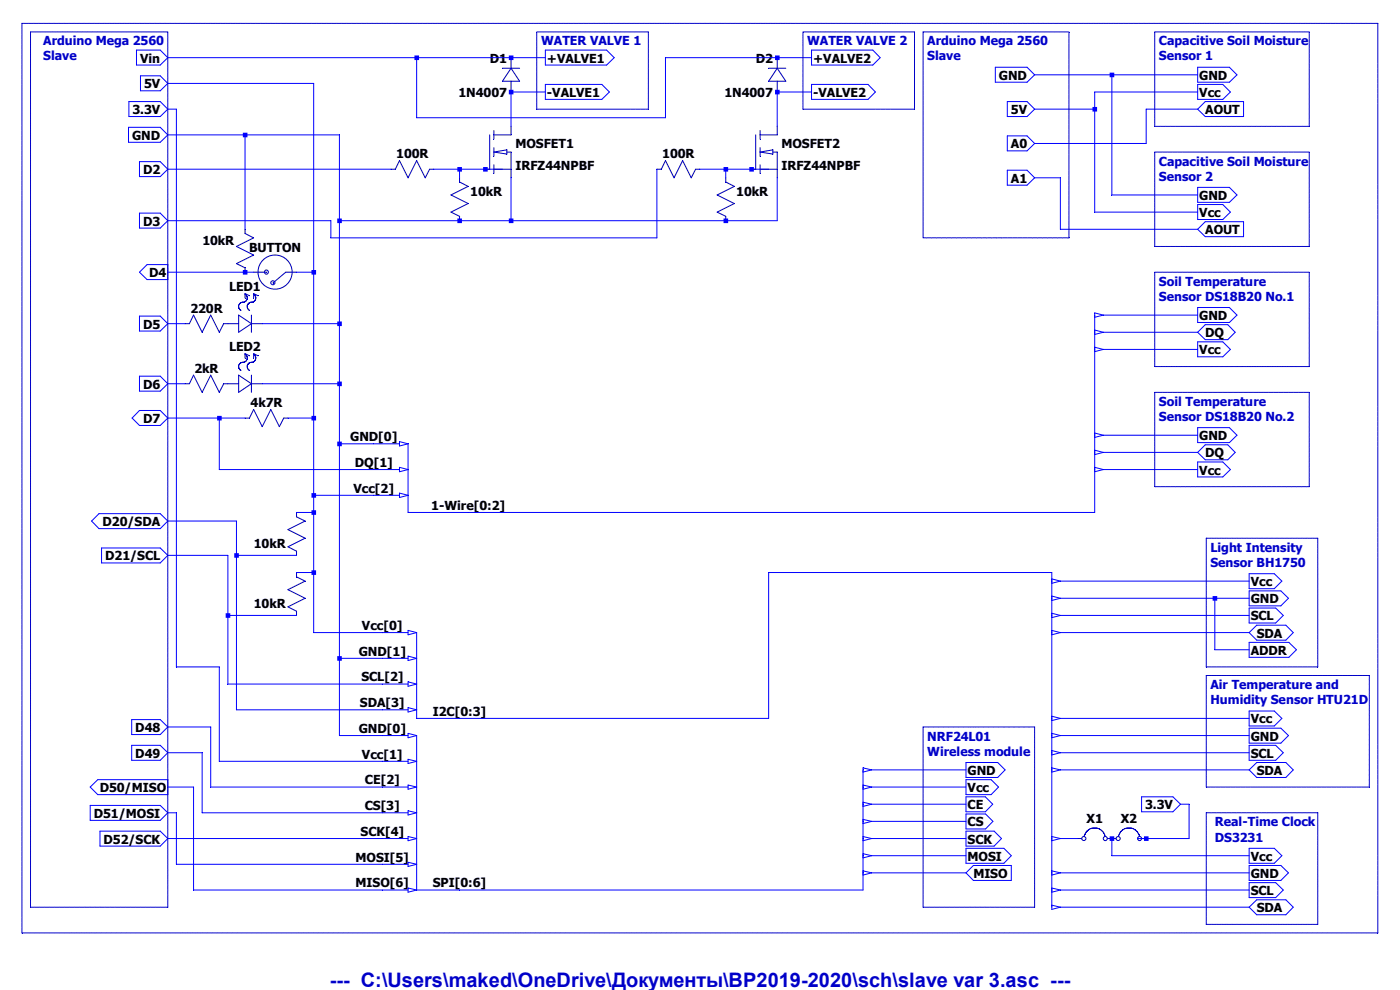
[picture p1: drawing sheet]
<svg xmlns="http://www.w3.org/2000/svg" width="297mm" height="210mm" viewBox="0 0 297 210" stroke-linecap="round" stroke-linejoin="round" font-family="sans-serif">
<defs><g id="words">
<text font-size="4.2" fill="#0000c8" x="70" y="209.3">--- C:\Users\maked\OneDrive\Документы\BP2019-2020\sch\slave var 3.asc ---</text>
<g font-size="2.6" fill="#0000c8">
<text x="9.2" y="9.7">Arduino Mega 2560</text>
<text x="114.8" y="9.7">WATER VALVE 1</text>
<text x="171.2" y="9.7">WATER VALVE 2</text>
<text x="196.7" y="9.7">Arduino Mega 2560</text>
<text x="245.9" y="9.7">Capacitive Soil Moisture</text>
<text x="9.2" y="12.8">Slave</text>
<text x="196.7" y="12.8">Slave</text>
<text x="245.9" y="12.8">Sensor 1</text>
<text x="245.9" y="35.1">Capacitive Soil Moisture</text>
<text x="245.9" y="38.3">Sensor 2</text>
<text x="245.9" y="60.6">Soil Temperature</text>
<text x="245.9" y="63.8">Sensor DS18B20 No.1</text>
<text x="245.9" y="86.1">Soil Temperature</text>
<text x="245.9" y="89.3">Sensor DS18B20 No.2</text>
<text x="256.8" y="117.1">Light Intensity</text>
<text x="256.8" y="120.2">Sensor BH1750</text>
<text x="256.8" y="146.2">Air Temperature and</text>
<text x="256.8" y="149.4">Humidity Sensor HTU21D</text>
<text x="196.7" y="157.1">NRF24L01</text>
<text x="196.7" y="160.3">Wireless module</text>
<text x="257.7" y="175.3">Real-Time Clock</text>
<text x="257.7" y="178.5">DS3231</text>
</g>
<g font-size="2.6">
<text x="29.7" y="13.3">Vin</text>
<text x="103.9" y="13.3">D1</text>
<text x="116" y="13.3">+VALVE1</text>
<text x="160.3" y="13.3">D2</text>
<text x="172.5" y="13.3">+VALVE2</text>
<text x="211.9" y="16.9">GND</text>
<text x="254.4" y="16.9">GND</text>
<text x="30.6" y="18.8">5V</text>
<text x="97.2" y="20.6">1N4007</text>
<text x="116" y="20.6">-VALVE1</text>
<text x="153.7" y="20.6">1N4007</text>
<text x="172.5" y="20.6">-VALVE2</text>
<text x="254.4" y="20.6">Vcc</text>
<text x="28" y="29.7">GND</text>
<text x="28.1" y="24.2">3.3V</text>
<text x="214.5" y="24.2">5V</text>
<text x="255.7" y="24.2">AOUT</text>
<text x="84.1" y="33.5">100R</text>
<text x="109.3" y="31.5">MOSFET1</text>
<text x="140.5" y="33.5">100R</text>
<text x="165.8" y="31.5">MOSFET2</text>
<text x="214.5" y="31.5">A0</text>
<text x="30.4" y="37">D2</text>
<text x="99.8" y="41.5">10kR</text>
<text x="109.3" y="36">IRFZ44NPBF</text>
<text x="156.2" y="41.5">10kR</text>
<text x="165.8" y="36">IRFZ44NPBF</text>
<text x="214.5" y="38.8">A1</text>
<text x="30.4" y="47.9">D3</text>
<text x="254.4" y="46.1">Vcc</text>
<text x="254.4" y="42.4">GND</text>
<text x="42.9" y="52">10kR</text>
<text x="52.8" y="53.6">BUTTON</text>
<text x="255.7" y="49.7">AOUT</text>
<text x="31.6" y="58.8">D4</text>
<text x="48.6" y="61.7">LED1</text>
<text x="30.4" y="69.7">D5</text>
<text x="40.4" y="66.3">220R</text>
<text x="254.4" y="67.9">GND</text>
<text x="255.7" y="71.5">DQ</text>
<text x="48.6" y="74.5">LED2</text>
<text x="254.4" y="75.2">Vcc</text>
<text x="30.4" y="82.5">D6</text>
<text x="41.2" y="79">2kR</text>
<text x="30.4" y="89.7">D7</text>
<text x="53.2" y="86.3">4k7R</text>
<text x="74.3" y="93.6">GND[0]</text>
<text x="254.4" y="93.4">GND</text>
<text x="75.3" y="99.1">DQ[1]</text>
<text x="254.4" y="100.7">Vcc</text>
<text x="255.7" y="97">DQ</text>
<text x="75" y="104.5">Vcc[2]</text>
<text x="21.8" y="111.6">D20/SDA</text>
<text x="91.5" y="108.2">1-Wire[0:2]</text>
<text x="22.3" y="118.9">D21/SCL</text>
<text x="53.8" y="116.2">10kR</text>
<text x="265.3" y="124.3">Vcc</text>
<text x="53.8" y="128.9">10kR</text>
<text x="265.3" y="131.6">SCL</text>
<text x="265.3" y="128">GND</text>
<text x="76.8" y="133.6">Vcc[0]</text>
<text x="266.6" y="135.3">SDA</text>
<text x="76.1" y="139.1">GND[1]</text>
<text x="265.3" y="138.9">ADDR</text>
<text x="76.7" y="144.6">SCL[2]</text>
<text x="28.7" y="155.3">D48</text>
<text x="76.1" y="155.5">GND[0]</text>
<text x="76.4" y="150">SDA[3]</text>
<text x="91.8" y="151.8">I2C[0:3]</text>
<text x="265.3" y="153.5">Vcc</text>
<text x="28.7" y="160.7">D49</text>
<text x="76.8" y="161">Vcc[1]</text>
<text x="265.3" y="160.7">SCL</text>
<text x="265.3" y="157.1">GND</text>
<text x="77.4" y="166.4">CE[2]</text>
<text x="205.3" y="164.4">GND</text>
<text x="266.6" y="164.4">SDA</text>
<text x="19.9" y="173.5">D51/MOSI</text>
<text x="21.2" y="168">D50/MISO</text>
<text x="77.4" y="171.9">CS[3]</text>
<text x="205.3" y="168">Vcc</text>
<text x="205.3" y="171.7">CE</text>
<text x="243" y="171.7">3.3V</text>
<text x="22" y="178.9">D52/SCK</text>
<text x="76.5" y="177.3">SCK[4]</text>
<text x="205.3" y="175.3">CS</text>
<text x="205.3" y="178.9">SCK</text>
<text x="230.5" y="174.6">X1</text>
<text x="237.8" y="174.6">X2</text>
<text x="75.4" y="182.8">MOSI[5]</text>
<text x="205.3" y="182.6">MOSI</text>
<text x="265.3" y="182.6">Vcc</text>
<text x="75.4" y="188.3">MISO[6]</text>
<text x="91.8" y="188.3">SPI[0:6]</text>
<text x="206.5" y="186.2">MISO</text>
<text x="265.3" y="189.9">SCL</text>
<text x="265.3" y="186.2">GND</text>
<text x="266.6" y="193.5">SDA</text>
</g>
</g></defs>
<path d="M82.9 35.9h1" fill="none" stroke="#00007f" stroke-width=".21"/>
<path d="M84.8 34.1l-.9 1.8" fill="none" stroke="#00007f" stroke-width=".21"/>
<path d="M84.8 34.1l1.8 3.6" fill="none" stroke="#00007f" stroke-width=".21"/>
<path d="M88.4 34.1l-1.8 3.6" fill="none" stroke="#00007f" stroke-width=".21"/>
<path d="M88.4 34.1l1.8 3.6" fill="none" stroke="#00007f" stroke-width=".21"/>
<path d="M91.1 35.9h.9" fill="none" stroke="#00007f" stroke-width=".21"/>
<path d="M91.1 35.9l-.9 1.8" fill="none" stroke="#00007f" stroke-width=".21"/>
<path d="M108.4 32.3v5.4" fill="none" stroke="#00007f" stroke-width=".21"/>
<path d="M104.8 35.9h3.6" fill="none" stroke="#00007f" stroke-width=".21"/>
<path d="M107.5 32.3h.9" fill="none" stroke="#00007f" stroke-width=".21"/>
<path d="M107.5 31.8l-2.7 .5" fill="none" stroke="#00007f" stroke-width=".21"/>
<path d="M104.8 32.3l2.7 .4" fill="none" stroke="#00007f" stroke-width=".21"/>
<path d="M107.5 31.8v.9" fill="none" stroke="#00007f" stroke-width=".21"/>
<path d="M104.8 27.7v1.8" fill="none" stroke="#00007f" stroke-width=".21"/>
<path d="M104.8 31.3v1.8" fill="none" stroke="#00007f" stroke-width=".21"/>
<path d="M104.8 35v1.8" fill="none" stroke="#00007f" stroke-width=".21"/>
<path d="M103 35.9h.9" fill="none" stroke="#00007f" stroke-width=".21"/>
<path d="M103.9 28.6v7.3" fill="none" stroke="#00007f" stroke-width=".21"/>
<path d="M104.8 28.6h3.6" fill="none" stroke="#00007f" stroke-width=".21"/>
<path d="M108.4 26.8v1.8" fill="none" stroke="#00007f" stroke-width=".21"/>
<path d="M106.6 14.5h3.6" fill="none" stroke="#00007f" stroke-width=".21"/>
<path d="M106.6 17.2h3.6" fill="none" stroke="#00007f" stroke-width=".21"/>
<path d="M108.4 14.5l-1.8 2.7" fill="none" stroke="#00007f" stroke-width=".21"/>
<path d="M108.4 14.5l1.8 2.7" fill="none" stroke="#00007f" stroke-width=".21"/>
<path d="M108.4 17.2v2.3" fill="none" stroke="#00007f" stroke-width=".21"/>
<path d="M108.4 12.2v2.3" fill="none" stroke="#00007f" stroke-width=".21"/>
<path d="M97.5 45.9v.9" fill="none" stroke="#00007f" stroke-width=".21"/>
<path d="M95.7 45l1.8 .9" fill="none" stroke="#00007f" stroke-width=".21"/>
<path d="M99.3 43.2l-3.6 1.8" fill="none" stroke="#00007f" stroke-width=".21"/>
<path d="M95.7 41.4l3.6 1.8" fill="none" stroke="#00007f" stroke-width=".21"/>
<path d="M99.3 39.5l-3.6 1.9" fill="none" stroke="#00007f" stroke-width=".21"/>
<path d="M97.5 37.7v.9" fill="none" stroke="#00007f" stroke-width=".21"/>
<path d="M97.5 38.6l1.8 .9" fill="none" stroke="#00007f" stroke-width=".21"/>
<path d="M52 48.6v.9" fill="none" stroke="#00007f" stroke-width=".21"/>
<path d="M52 49.5l1.8 1" fill="none" stroke="#00007f" stroke-width=".21"/>
<path d="M53.8 50.5l-3.6 1.8" fill="none" stroke="#00007f" stroke-width=".21"/>
<path d="M50.2 52.3l3.6 1.8" fill="none" stroke="#00007f" stroke-width=".21"/>
<path d="M53.8 54.1l-3.6 1.8" fill="none" stroke="#00007f" stroke-width=".21"/>
<path d="M52 56.8v.9" fill="none" stroke="#00007f" stroke-width=".21"/>
<path d="M50.2 55.9l1.8 .9" fill="none" stroke="#00007f" stroke-width=".21"/>
<path d="M53.8 57.7h2.8" fill="none" stroke="#00007f" stroke-width=".21"/>
<path d="M60.6 57.7h2.3" fill="none" stroke="#00007f" stroke-width=".21"/>
<path d="M60.6 57.7l-2.7 2.3" fill="none" stroke="#00007f" stroke-width=".21"/>
<g fill="none" stroke="#00007f" stroke-width=".21">
<path d="M39.2 68.7h1"/>
<circle cx="56.5" cy="57.7" r=".43"/>
<circle cx="57.9" cy="60" r=".43"/>
<circle cx="58.4" cy="57.7" r="3.6"/>
</g>
<path d="M41.1 66.8l-.9 1.9" fill="none" stroke="#00007f" stroke-width=".21"/>
<path d="M41.1 66.8l1.8 3.7" fill="none" stroke="#00007f" stroke-width=".21"/>
<path d="M44.7 66.8l-1.8 3.7" fill="none" stroke="#00007f" stroke-width=".21"/>
<path d="M44.7 66.8l1.8 3.7" fill="none" stroke="#00007f" stroke-width=".21"/>
<path d="M47.5 68.7h.8" fill="none" stroke="#00007f" stroke-width=".21"/>
<path d="M47.5 68.7l-1 1.8" fill="none" stroke="#00007f" stroke-width=".21"/>
<path d="M53.3 66.8v3.7" fill="none" stroke="#00007f" stroke-width=".21"/>
<path d="M50.6 66.8v3.7" fill="none" stroke="#00007f" stroke-width=".21"/>
<path d="M50.6 66.8l2.7 1.9" fill="none" stroke="#00007f" stroke-width=".21"/>
<path d="M53.3 68.7l-2.7 1.8" fill="none" stroke="#00007f" stroke-width=".21"/>
<path d="M48.3 68.7h2.3" fill="none" stroke="#00007f" stroke-width=".21"/>
<path d="M53.3 68.7h2.3" fill="none" stroke="#00007f" stroke-width=".21"/>
<path d="M52 62.3l.9 .4" fill="none" stroke="#00007f" stroke-width=".21"/>
<path d="M52 62.3v.9" fill="none" stroke="#00007f" stroke-width=".21"/>
<path d="M53.8 62.3l.9 .4" fill="none" stroke="#00007f" stroke-width=".21"/>
<path d="M53.8 62.3v.9" fill="none" stroke="#00007f" stroke-width=".21"/>
<path d="M51 65.8h.1" fill="none" stroke="#00007f" stroke-width=".21"/>
<path d="M50.9 65.7l.1 .1" fill="none" stroke="#00007f" stroke-width=".21"/>
<path d="M50.8 65.6l.1 .1" fill="none" stroke="#00007f" stroke-width=".21"/>
<path d="M50.8 65.5v.1" fill="none" stroke="#00007f" stroke-width=".21"/>
<path d="M50.7 65.4l.1 .1" fill="none" stroke="#00007f" stroke-width=".21"/>
<path d="M50.7 65.4h.1" fill="none" stroke="#00007f" stroke-width=".21"/>
<path d="M50.7 65.2v.2" fill="none" stroke="#00007f" stroke-width=".21"/>
<path d="M50.6 65.2h.1" fill="none" stroke="#00007f" stroke-width=".21"/>
<path d="M50.6 65v.2" fill="none" stroke="#00007f" stroke-width=".21"/>
<path d="M50.6 64.9v.1" fill="none" stroke="#00007f" stroke-width=".21"/>
<path d="M50.6 64.8v.1" fill="none" stroke="#00007f" stroke-width=".21"/>
<path d="M50.7 64.7l-.1 .1" fill="none" stroke="#00007f" stroke-width=".21"/>
<path d="M50.7 64.6v.1" fill="none" stroke="#00007f" stroke-width=".21"/>
<path d="M50.8 64.5l-.1 .1" fill="none" stroke="#00007f" stroke-width=".21"/>
<path d="M50.8 64.4v.1" fill="none" stroke="#00007f" stroke-width=".21"/>
<path d="M50.9 64.3l-.1 .1" fill="none" stroke="#00007f" stroke-width=".21"/>
<path d="M51 64.3h-.1" fill="none" stroke="#00007f" stroke-width=".21"/>
<path d="M51.1 64.2l-.1 .1" fill="none" stroke="#00007f" stroke-width=".21"/>
<path d="M51.2 64.2h-.1" fill="none" stroke="#00007f" stroke-width=".21"/>
<path d="M51.3 64.1l-.1 .1" fill="none" stroke="#00007f" stroke-width=".21"/>
<path d="M51.4 64.1h-.1" fill="none" stroke="#00007f" stroke-width=".21"/>
<path d="M51.4 64.1h.1" fill="none" stroke="#00007f" stroke-width=".21"/>
<path d="M51.9 62.4h.1" fill="none" stroke="#00007f" stroke-width=".21"/>
<path d="M52 62.4l.1 .1" fill="none" stroke="#00007f" stroke-width=".21"/>
<path d="M52.1 62.5l.1 .1" fill="none" stroke="#00007f" stroke-width=".21"/>
<path d="M52.2 62.6l.1 .1" fill="none" stroke="#00007f" stroke-width=".21"/>
<path d="M52.3 62.7v.1" fill="none" stroke="#00007f" stroke-width=".21"/>
<path d="M52.3 62.8l.1 .1" fill="none" stroke="#00007f" stroke-width=".21"/>
<path d="M52.4 62.9h.1" fill="none" stroke="#00007f" stroke-width=".21"/>
<path d="M52.4 62.9l.1 .2" fill="none" stroke="#00007f" stroke-width=".21"/>
<path d="M52.5 63.1v.1" fill="none" stroke="#00007f" stroke-width=".21"/>
<path d="M52.5 63.2v.1" fill="none" stroke="#00007f" stroke-width=".21"/>
<path d="M52.5 63.3l-.1 .1" fill="none" stroke="#00007f" stroke-width=".21"/>
<path d="M52.4 63.4v.1" fill="none" stroke="#00007f" stroke-width=".21"/>
<path d="M52.4 63.5l-.1 .1" fill="none" stroke="#00007f" stroke-width=".21"/>
<path d="M52.3 63.6v.1" fill="none" stroke="#00007f" stroke-width=".21"/>
<path d="M52.3 63.7l-.1 .1" fill="none" stroke="#00007f" stroke-width=".21"/>
<path d="M52.2 63.8v.1" fill="none" stroke="#00007f" stroke-width=".21"/>
<path d="M52.2 63.9h-.1" fill="none" stroke="#00007f" stroke-width=".21"/>
<path d="M52.1 63.9l-.2 .1" fill="none" stroke="#00007f" stroke-width=".21"/>
<path d="M51.9 64v.1" fill="none" stroke="#00007f" stroke-width=".21"/>
<path d="M51.9 64.1h-.1" fill="none" stroke="#00007f" stroke-width=".21"/>
<path d="M51.6 64.1h.2" fill="none" stroke="#00007f" stroke-width=".21"/>
<path d="M51.5 64.1h.1" fill="none" stroke="#00007f" stroke-width=".21"/>
<path d="M52.8 65.8h.2" fill="none" stroke="#00007f" stroke-width=".21"/>
<path d="M52.7 65.7l.1 .1" fill="none" stroke="#00007f" stroke-width=".21"/>
<path d="M52.7 65.6v.1" fill="none" stroke="#00007f" stroke-width=".21"/>
<path d="M52.6 65.5l.1 .1" fill="none" stroke="#00007f" stroke-width=".21"/>
<path d="M52.5 65.4l.1 .1" fill="none" stroke="#00007f" stroke-width=".21"/>
<path d="M52.5 65.4h.1" fill="none" stroke="#00007f" stroke-width=".21"/>
<path d="M52.5 65.2v.2" fill="none" stroke="#00007f" stroke-width=".21"/>
<path d="M52.5 65.2h.1" fill="none" stroke="#00007f" stroke-width=".21"/>
<path d="M52.5 65v.2" fill="none" stroke="#00007f" stroke-width=".21"/>
<path d="M52.5 64.9v.1" fill="none" stroke="#00007f" stroke-width=".21"/>
<path d="M52.5 64.8v.1" fill="none" stroke="#00007f" stroke-width=".21"/>
<path d="M52.5 64.7v.1" fill="none" stroke="#00007f" stroke-width=".21"/>
<path d="M52.5 64.6v.1" fill="none" stroke="#00007f" stroke-width=".21"/>
<path d="M52.6 64.5l-.1 .1" fill="none" stroke="#00007f" stroke-width=".21"/>
<path d="M52.7 64.4l-.1 .1" fill="none" stroke="#00007f" stroke-width=".21"/>
<path d="M52.7 64.3v.1" fill="none" stroke="#00007f" stroke-width=".21"/>
<path d="M52.8 64.3h-.1" fill="none" stroke="#00007f" stroke-width=".21"/>
<path d="M52.9 64.2l-.1 .1" fill="none" stroke="#00007f" stroke-width=".21"/>
<path d="M53 64.2h-.1" fill="none" stroke="#00007f" stroke-width=".21"/>
<path d="M53.1 64.1l-.1 .1" fill="none" stroke="#00007f" stroke-width=".21"/>
<path d="M53.3 64.1h-.2" fill="none" stroke="#00007f" stroke-width=".21"/>
<path d="M53.3 64.1h.1" fill="none" stroke="#00007f" stroke-width=".21"/>
<path d="M53.8 62.4h.1" fill="none" stroke="#00007f" stroke-width=".21"/>
<path d="M53.8 62.4l.1 .1" fill="none" stroke="#00007f" stroke-width=".21"/>
<path d="M53.9 62.5l.1 .1" fill="none" stroke="#00007f" stroke-width=".21"/>
<path d="M54 62.6l.1 .1" fill="none" stroke="#00007f" stroke-width=".21"/>
<path d="M54.1 62.7v.1" fill="none" stroke="#00007f" stroke-width=".21"/>
<path d="M54.1 62.8l.1 .1" fill="none" stroke="#00007f" stroke-width=".21"/>
<path d="M54.2 62.9h.1" fill="none" stroke="#00007f" stroke-width=".21"/>
<path d="M54.2 62.9l.1 .2" fill="none" stroke="#00007f" stroke-width=".21"/>
<path d="M54.3 63.1v.1" fill="none" stroke="#00007f" stroke-width=".21"/>
<path d="M54.3 63.2v.1" fill="none" stroke="#00007f" stroke-width=".21"/>
<path d="M54.3 63.3l-.1 .1" fill="none" stroke="#00007f" stroke-width=".21"/>
<path d="M54.2 63.4v.1" fill="none" stroke="#00007f" stroke-width=".21"/>
<path d="M54.2 63.5l-.1 .1" fill="none" stroke="#00007f" stroke-width=".21"/>
<path d="M54.1 63.6v.1" fill="none" stroke="#00007f" stroke-width=".21"/>
<path d="M54.1 63.7v.1" fill="none" stroke="#00007f" stroke-width=".21"/>
<path d="M54.1 63.8l-.1 .1" fill="none" stroke="#00007f" stroke-width=".21"/>
<path d="M54 63.9h-.1" fill="none" stroke="#00007f" stroke-width=".21"/>
<path d="M53.9 63.9l-.1 .1" fill="none" stroke="#00007f" stroke-width=".21"/>
<path d="M53.8 64l-.1 .1" fill="none" stroke="#00007f" stroke-width=".21"/>
<path d="M53.7 64.1h-.1" fill="none" stroke="#00007f" stroke-width=".21"/>
<path d="M53.5 64.1h.1" fill="none" stroke="#00007f" stroke-width=".21"/>
<path d="M53.3 64.1h.2" fill="none" stroke="#00007f" stroke-width=".21"/>
<path d="M139.4 35.9h.9" fill="none" stroke="#00007f" stroke-width=".21"/>
<path d="M141.2 34.1l-.9 1.8" fill="none" stroke="#00007f" stroke-width=".21"/>
<path d="M141.2 34.1l1.8 3.6" fill="none" stroke="#00007f" stroke-width=".21"/>
<path d="M144.8 34.1l-1.8 3.6" fill="none" stroke="#00007f" stroke-width=".21"/>
<path d="M144.8 34.1l1.8 3.6" fill="none" stroke="#00007f" stroke-width=".21"/>
<path d="M147.6 35.9h.9" fill="none" stroke="#00007f" stroke-width=".21"/>
<path d="M147.6 35.9l-1 1.8" fill="none" stroke="#00007f" stroke-width=".21"/>
<path d="M164.9 32.3v5.4" fill="none" stroke="#00007f" stroke-width=".21"/>
<path d="M161.2 35.9h3.7" fill="none" stroke="#00007f" stroke-width=".21"/>
<path d="M164 32.3h.9" fill="none" stroke="#00007f" stroke-width=".21"/>
<path d="M164 31.8l-2.8 .5" fill="none" stroke="#00007f" stroke-width=".21"/>
<path d="M161.2 32.3l2.8 .4" fill="none" stroke="#00007f" stroke-width=".21"/>
<path d="M164 31.8v.9" fill="none" stroke="#00007f" stroke-width=".21"/>
<path d="M161.2 27.7v1.8" fill="none" stroke="#00007f" stroke-width=".21"/>
<path d="M161.2 31.3v1.8" fill="none" stroke="#00007f" stroke-width=".21"/>
<path d="M161.2 35v1.8" fill="none" stroke="#00007f" stroke-width=".21"/>
<path d="M159.4 35.9h.9" fill="none" stroke="#00007f" stroke-width=".21"/>
<path d="M160.3 28.6v7.3" fill="none" stroke="#00007f" stroke-width=".21"/>
<path d="M161.2 28.6h3.7" fill="none" stroke="#00007f" stroke-width=".21"/>
<path d="M164.9 26.8v1.8" fill="none" stroke="#00007f" stroke-width=".21"/>
<path d="M163.1 14.5h3.6" fill="none" stroke="#00007f" stroke-width=".21"/>
<path d="M163.1 17.2h3.6" fill="none" stroke="#00007f" stroke-width=".21"/>
<path d="M164.9 14.5l-1.8 2.7" fill="none" stroke="#00007f" stroke-width=".21"/>
<path d="M164.9 14.5l1.8 2.7" fill="none" stroke="#00007f" stroke-width=".21"/>
<path d="M164.9 17.2v2.3" fill="none" stroke="#00007f" stroke-width=".21"/>
<path d="M164.9 12.2v2.3" fill="none" stroke="#00007f" stroke-width=".21"/>
<path d="M154 45.9v.9" fill="none" stroke="#00007f" stroke-width=".21"/>
<path d="M152.1 45l1.9 .9" fill="none" stroke="#00007f" stroke-width=".21"/>
<path d="M155.8 43.2l-3.7 1.8" fill="none" stroke="#00007f" stroke-width=".21"/>
<path d="M152.1 41.4l3.7 1.8" fill="none" stroke="#00007f" stroke-width=".21"/>
<path d="M155.8 39.5l-3.7 1.9" fill="none" stroke="#00007f" stroke-width=".21"/>
<path d="M154 37.7v.9" fill="none" stroke="#00007f" stroke-width=".21"/>
<path d="M154 38.6l1.8 .9" fill="none" stroke="#00007f" stroke-width=".21"/>
<path d="M52 88.7h.9" fill="none" stroke="#00007f" stroke-width=".21"/>
<path d="M53.8 86.9l-.9 1.8" fill="none" stroke="#00007f" stroke-width=".21"/>
<path d="M53.8 86.9l1.8 3.6" fill="none" stroke="#00007f" stroke-width=".21"/>
<path d="M57.4 86.9l-1.8 3.6" fill="none" stroke="#00007f" stroke-width=".21"/>
<path d="M57.4 86.9l1.9 3.6" fill="none" stroke="#00007f" stroke-width=".21"/>
<path d="M60.2 88.7h.9" fill="none" stroke="#00007f" stroke-width=".21"/>
<path d="M60.2 88.7l-.9 1.8" fill="none" stroke="#00007f" stroke-width=".21"/>
<path d="M39.2 81.4h1" fill="none" stroke="#00007f" stroke-width=".21"/>
<path d="M41.1 79.6l-.9 1.8" fill="none" stroke="#00007f" stroke-width=".21"/>
<path d="M41.1 79.6l1.8 3.6" fill="none" stroke="#00007f" stroke-width=".21"/>
<path d="M44.7 79.6l-1.8 3.6" fill="none" stroke="#00007f" stroke-width=".21"/>
<path d="M44.7 79.6l1.8 3.6" fill="none" stroke="#00007f" stroke-width=".21"/>
<path d="M47.5 81.4h.8" fill="none" stroke="#00007f" stroke-width=".21"/>
<path d="M47.5 81.4l-1 1.8" fill="none" stroke="#00007f" stroke-width=".21"/>
<path d="M53.3 79.6v3.6" fill="none" stroke="#00007f" stroke-width=".21"/>
<path d="M50.6 79.6v3.6" fill="none" stroke="#00007f" stroke-width=".21"/>
<path d="M50.6 79.6l2.7 1.8" fill="none" stroke="#00007f" stroke-width=".21"/>
<path d="M53.3 81.4l-2.7 1.8" fill="none" stroke="#00007f" stroke-width=".21"/>
<path d="M48.3 81.4h2.3" fill="none" stroke="#00007f" stroke-width=".21"/>
<path d="M53.3 81.4h2.3" fill="none" stroke="#00007f" stroke-width=".21"/>
<path d="M52 75l.9 .5" fill="none" stroke="#00007f" stroke-width=".21"/>
<path d="M52 75v.9" fill="none" stroke="#00007f" stroke-width=".21"/>
<path d="M53.8 75l.9 .5" fill="none" stroke="#00007f" stroke-width=".21"/>
<path d="M53.8 75v.9" fill="none" stroke="#00007f" stroke-width=".21"/>
<path d="M51 78.5l.1 .1" fill="none" stroke="#00007f" stroke-width=".21"/>
<path d="M50.9 78.4l.1 .1" fill="none" stroke="#00007f" stroke-width=".21"/>
<path d="M50.8 78.4h.1" fill="none" stroke="#00007f" stroke-width=".21"/>
<path d="M50.8 78.3v.1" fill="none" stroke="#00007f" stroke-width=".21"/>
<path d="M50.7 78.2l.1 .1" fill="none" stroke="#00007f" stroke-width=".21"/>
<path d="M50.7 78.1v.1" fill="none" stroke="#00007f" stroke-width=".21"/>
<path d="M50.7 78v.1" fill="none" stroke="#00007f" stroke-width=".21"/>
<path d="M50.6 77.9l.1 .1" fill="none" stroke="#00007f" stroke-width=".21"/>
<path d="M50.6 77.8v.1" fill="none" stroke="#00007f" stroke-width=".21"/>
<path d="M50.6 77.7v.1" fill="none" stroke="#00007f" stroke-width=".21"/>
<path d="M50.6 77.6v.1" fill="none" stroke="#00007f" stroke-width=".21"/>
<path d="M50.7 77.4l-.1 .2" fill="none" stroke="#00007f" stroke-width=".21"/>
<path d="M50.7 77.3v.1" fill="none" stroke="#00007f" stroke-width=".21"/>
<path d="M50.8 77.3h-.1" fill="none" stroke="#00007f" stroke-width=".21"/>
<path d="M50.8 77.2v.1" fill="none" stroke="#00007f" stroke-width=".21"/>
<path d="M50.9 77.1l-.1 .1" fill="none" stroke="#00007f" stroke-width=".21"/>
<path d="M51 77l-.1 .1" fill="none" stroke="#00007f" stroke-width=".21"/>
<path d="M51.1 77h-.1" fill="none" stroke="#00007f" stroke-width=".21"/>
<path d="M51.2 76.9l-.1 .1" fill="none" stroke="#00007f" stroke-width=".21"/>
<path d="M51.3 76.9h-.1" fill="none" stroke="#00007f" stroke-width=".21"/>
<path d="M51.3 76.9h.1" fill="none" stroke="#00007f" stroke-width=".21"/>
<path d="M51.5 76.8l-.1 .1" fill="none" stroke="#00007f" stroke-width=".21"/>
<path d="M51.9 75.1l.1 .1" fill="none" stroke="#00007f" stroke-width=".21"/>
<path d="M52 75.2l.1 .1" fill="none" stroke="#00007f" stroke-width=".21"/>
<path d="M52.1 75.3h.1" fill="none" stroke="#00007f" stroke-width=".21"/>
<path d="M52.2 75.3l.1 .1" fill="none" stroke="#00007f" stroke-width=".21"/>
<path d="M52.3 75.4v.1" fill="none" stroke="#00007f" stroke-width=".21"/>
<path d="M52.3 75.5l.1 .1" fill="none" stroke="#00007f" stroke-width=".21"/>
<path d="M52.4 75.6v.1" fill="none" stroke="#00007f" stroke-width=".21"/>
<path d="M52.4 75.7l.1 .1" fill="none" stroke="#00007f" stroke-width=".21"/>
<path d="M52.5 75.8v.1" fill="none" stroke="#00007f" stroke-width=".21"/>
<path d="M52.5 75.9v.1" fill="none" stroke="#00007f" stroke-width=".21"/>
<path d="M52.5 76l-.1 .2" fill="none" stroke="#00007f" stroke-width=".21"/>
<path d="M52.4 76.2h.1" fill="none" stroke="#00007f" stroke-width=".21"/>
<path d="M52.4 76.2l-.1 .2" fill="none" stroke="#00007f" stroke-width=".21"/>
<path d="M52.3 76.4v.1" fill="none" stroke="#00007f" stroke-width=".21"/>
<path d="M52.3 76.5h-.1" fill="none" stroke="#00007f" stroke-width=".21"/>
<path d="M52.2 76.5v.1" fill="none" stroke="#00007f" stroke-width=".21"/>
<path d="M52.2 76.6l-.1 .1" fill="none" stroke="#00007f" stroke-width=".21"/>
<path d="M52.1 76.7l-.2 .1" fill="none" stroke="#00007f" stroke-width=".21"/>
<path d="M51.9 76.8h.1" fill="none" stroke="#00007f" stroke-width=".21"/>
<path d="M51.9 76.8h-.1" fill="none" stroke="#00007f" stroke-width=".21"/>
<path d="M51.6 76.8h.2" fill="none" stroke="#00007f" stroke-width=".21"/>
<path d="M51.5 76.8h.1" fill="none" stroke="#00007f" stroke-width=".21"/>
<path d="M52.8 78.5l.2 .1" fill="none" stroke="#00007f" stroke-width=".21"/>
<path d="M52.7 78.4l.1 .1" fill="none" stroke="#00007f" stroke-width=".21"/>
<path d="M52.7 78.4h.1" fill="none" stroke="#00007f" stroke-width=".21"/>
<path d="M52.6 78.3l.1 .1" fill="none" stroke="#00007f" stroke-width=".21"/>
<path d="M52.5 78.2l.1 .1" fill="none" stroke="#00007f" stroke-width=".21"/>
<path d="M52.5 78.1v.1" fill="none" stroke="#00007f" stroke-width=".21"/>
<path d="M52.5 78v.1" fill="none" stroke="#00007f" stroke-width=".21"/>
<path d="M52.5 77.9v.1" fill="none" stroke="#00007f" stroke-width=".21"/>
<path d="M52.5 77.8v.1" fill="none" stroke="#00007f" stroke-width=".21"/>
<path d="M52.5 77.7v.1" fill="none" stroke="#00007f" stroke-width=".21"/>
<path d="M52.5 77.6v.1" fill="none" stroke="#00007f" stroke-width=".21"/>
<path d="M52.5 77.4v.2" fill="none" stroke="#00007f" stroke-width=".21"/>
<path d="M52.5 77.3v.1" fill="none" stroke="#00007f" stroke-width=".21"/>
<path d="M52.6 77.3h-.1" fill="none" stroke="#00007f" stroke-width=".21"/>
<path d="M52.7 77.2l-.1 .1" fill="none" stroke="#00007f" stroke-width=".21"/>
<path d="M52.7 77.1v.1" fill="none" stroke="#00007f" stroke-width=".21"/>
<path d="M52.8 77l-.1 .1" fill="none" stroke="#00007f" stroke-width=".21"/>
<path d="M52.9 77h-.1" fill="none" stroke="#00007f" stroke-width=".21"/>
<path d="M53 76.9l-.1 .1" fill="none" stroke="#00007f" stroke-width=".21"/>
<path d="M53.1 76.9h-.1" fill="none" stroke="#00007f" stroke-width=".21"/>
<path d="M53.1 76.9h.2" fill="none" stroke="#00007f" stroke-width=".21"/>
<path d="M53.3 76.8v.1" fill="none" stroke="#00007f" stroke-width=".21"/>
<path d="M53.8 75.1v.1" fill="none" stroke="#00007f" stroke-width=".21"/>
<path d="M53.8 75.2l.1 .1" fill="none" stroke="#00007f" stroke-width=".21"/>
<path d="M53.9 75.3h.1" fill="none" stroke="#00007f" stroke-width=".21"/>
<path d="M54 75.3l.1 .1" fill="none" stroke="#00007f" stroke-width=".21"/>
<path d="M54.1 75.4v.1" fill="none" stroke="#00007f" stroke-width=".21"/>
<path d="M54.1 75.5l.1 .1" fill="none" stroke="#00007f" stroke-width=".21"/>
<path d="M54.2 75.6v.1" fill="none" stroke="#00007f" stroke-width=".21"/>
<path d="M54.2 75.7l.1 .1" fill="none" stroke="#00007f" stroke-width=".21"/>
<path d="M54.3 75.8v.1" fill="none" stroke="#00007f" stroke-width=".21"/>
<path d="M54.3 75.9v.1" fill="none" stroke="#00007f" stroke-width=".21"/>
<path d="M54.3 76l-.1 .2" fill="none" stroke="#00007f" stroke-width=".21"/>
<path d="M54.2 76.2h.1" fill="none" stroke="#00007f" stroke-width=".21"/>
<path d="M54.2 76.2l-.1 .2" fill="none" stroke="#00007f" stroke-width=".21"/>
<path d="M54.1 76.4v.1" fill="none" stroke="#00007f" stroke-width=".21"/>
<path d="M54.1 76.5h.1" fill="none" stroke="#00007f" stroke-width=".21"/>
<path d="M54.1 76.5l-.1 .1" fill="none" stroke="#00007f" stroke-width=".21"/>
<path d="M54 76.6l-.1 .1" fill="none" stroke="#00007f" stroke-width=".21"/>
<path d="M53.9 76.7l-.1 .1" fill="none" stroke="#00007f" stroke-width=".21"/>
<path d="M53.8 76.8h-.1" fill="none" stroke="#00007f" stroke-width=".21"/>
<path d="M53.7 76.8h-.1" fill="none" stroke="#00007f" stroke-width=".21"/>
<path d="M53.5 76.8h.1" fill="none" stroke="#00007f" stroke-width=".21"/>
<path d="M53.3 76.8h.2" fill="none" stroke="#00007f" stroke-width=".21"/>
<path d="M62.9 108.7v.9" fill="none" stroke="#00007f" stroke-width=".21"/>
<path d="M62.9 109.6l1.8 .9" fill="none" stroke="#00007f" stroke-width=".21"/>
<path d="M64.7 110.5l-3.6 1.9" fill="none" stroke="#00007f" stroke-width=".21"/>
<path d="M61.1 112.4l3.6 1.8" fill="none" stroke="#00007f" stroke-width=".21"/>
<path d="M64.7 114.2l-3.6 1.8" fill="none" stroke="#00007f" stroke-width=".21"/>
<path d="M62.9 116.9v.9" fill="none" stroke="#00007f" stroke-width=".21"/>
<path d="M61.1 116l1.8 .9" fill="none" stroke="#00007f" stroke-width=".21"/>
<path d="M62.9 121.5v.9" fill="none" stroke="#00007f" stroke-width=".21"/>
<path d="M62.9 122.4l1.8 .9" fill="none" stroke="#00007f" stroke-width=".21"/>
<path d="M64.7 123.3l-3.6 1.8" fill="none" stroke="#00007f" stroke-width=".21"/>
<path d="M61.1 125.1l3.6 1.8" fill="none" stroke="#00007f" stroke-width=".21"/>
<path d="M64.7 126.9l-3.6 1.8" fill="none" stroke="#00007f" stroke-width=".21"/>
<path d="M62.9 129.7v.9" fill="none" stroke="#00007f" stroke-width=".21"/>
<path d="M61.1 128.7l1.8 1" fill="none" stroke="#00007f" stroke-width=".21"/>
<path d="M234.9 177.9h1" fill="none" stroke="#00007f" stroke-width=".21"/>
<path d="M228.6 177.9h.9" fill="none" stroke="#00007f" stroke-width=".21"/>
<g fill="none" stroke="#00007f" stroke-width=".21">
<path d="M230 177.2v.3"/>
<circle cx="229.9" cy="177.9" r=".43"/>
<circle cx="234.5" cy="177.9" r=".43"/>
</g>
<path d="M230.1 177.1l-.1 .1" fill="none" stroke="#00007f" stroke-width=".21"/>
<path d="M230.2 176.9l-.1 .2" fill="none" stroke="#00007f" stroke-width=".21"/>
<path d="M230.3 176.7l-.1 .2" fill="none" stroke="#00007f" stroke-width=".21"/>
<path d="M230.4 176.6l-.1 .1" fill="none" stroke="#00007f" stroke-width=".21"/>
<path d="M230.5 176.4l-.1 .2" fill="none" stroke="#00007f" stroke-width=".21"/>
<path d="M230.6 176.3l-.1 .1" fill="none" stroke="#00007f" stroke-width=".21"/>
<path d="M230.8 176.1l-.2 .2" fill="none" stroke="#00007f" stroke-width=".21"/>
<path d="M230.9 176l-.1 .1" fill="none" stroke="#00007f" stroke-width=".21"/>
<path d="M231.1 175.9l-.2 .1" fill="none" stroke="#00007f" stroke-width=".21"/>
<path d="M231.3 175.8l-.2 .1" fill="none" stroke="#00007f" stroke-width=".21"/>
<path d="M231.5 175.8h-.2" fill="none" stroke="#00007f" stroke-width=".21"/>
<path d="M231.6 175.7l-.1 .1" fill="none" stroke="#00007f" stroke-width=".21"/>
<path d="M231.9 175.6l-.3 .1" fill="none" stroke="#00007f" stroke-width=".21"/>
<path d="M231.9 175.6h.1" fill="none" stroke="#00007f" stroke-width=".21"/>
<path d="M232 175.6h.2" fill="none" stroke="#00007f" stroke-width=".21"/>
<path d="M232.2 175.6h.2" fill="none" stroke="#00007f" stroke-width=".21"/>
<path d="M232.4 175.6h.2" fill="none" stroke="#00007f" stroke-width=".21"/>
<path d="M232.6 175.6l.2 .1" fill="none" stroke="#00007f" stroke-width=".21"/>
<path d="M232.8 175.7l.2 .1" fill="none" stroke="#00007f" stroke-width=".21"/>
<path d="M233 175.8h.2" fill="none" stroke="#00007f" stroke-width=".21"/>
<path d="M233.2 175.8l.1 .1" fill="none" stroke="#00007f" stroke-width=".21"/>
<path d="M233.3 175.9l.2 .1" fill="none" stroke="#00007f" stroke-width=".21"/>
<path d="M233.5 176l.2 .1" fill="none" stroke="#00007f" stroke-width=".21"/>
<path d="M233.7 176.1l.1 .2" fill="none" stroke="#00007f" stroke-width=".21"/>
<path d="M233.8 176.3l.2 .1" fill="none" stroke="#00007f" stroke-width=".21"/>
<path d="M234 176.4l.1 .2" fill="none" stroke="#00007f" stroke-width=".21"/>
<path d="M234.1 176.6l.1 .1" fill="none" stroke="#00007f" stroke-width=".21"/>
<path d="M234.2 176.7l.1 .2" fill="none" stroke="#00007f" stroke-width=".21"/>
<path d="M234.3 176.9l.1 .2" fill="none" stroke="#00007f" stroke-width=".21"/>
<path d="M234.4 177.1v.1" fill="none" stroke="#00007f" stroke-width=".21"/>
<path d="M234.4 177.2l.1 .3" fill="none" stroke="#00007f" stroke-width=".21"/>
<path d="M242.2 177.9h1" fill="none" stroke="#00007f" stroke-width=".21"/>
<path d="M235.9 177.9h.9" fill="none" stroke="#00007f" stroke-width=".21"/>
<g fill="none" stroke="#00007f" stroke-width=".21">
<path d="M237.3 177.2v.3"/>
<circle cx="237.2" cy="177.9" r=".43"/>
<circle cx="241.8" cy="177.9" r=".43"/>
</g>
<path d="M237.4 177.1l-.1 .1" fill="none" stroke="#00007f" stroke-width=".21"/>
<path d="M237.5 176.9l-.1 .2" fill="none" stroke="#00007f" stroke-width=".21"/>
<path d="M237.6 176.7l-.1 .2" fill="none" stroke="#00007f" stroke-width=".21"/>
<path d="M237.7 176.6l-.1 .1" fill="none" stroke="#00007f" stroke-width=".21"/>
<path d="M237.8 176.4l-.1 .2" fill="none" stroke="#00007f" stroke-width=".21"/>
<path d="M237.9 176.3l-.1 .1" fill="none" stroke="#00007f" stroke-width=".21"/>
<path d="M238.1 176.1l-.2 .2" fill="none" stroke="#00007f" stroke-width=".21"/>
<path d="M238.2 176l-.1 .1" fill="none" stroke="#00007f" stroke-width=".21"/>
<path d="M238.4 175.9l-.2 .1" fill="none" stroke="#00007f" stroke-width=".21"/>
<path d="M238.6 175.8l-.2 .1" fill="none" stroke="#00007f" stroke-width=".21"/>
<path d="M238.8 175.8h-.2" fill="none" stroke="#00007f" stroke-width=".21"/>
<path d="M238.9 175.7l-.1 .1" fill="none" stroke="#00007f" stroke-width=".21"/>
<path d="M239.1 175.6l-.2 .1" fill="none" stroke="#00007f" stroke-width=".21"/>
<path d="M239.1 175.6h.2" fill="none" stroke="#00007f" stroke-width=".21"/>
<path d="M239.3 175.6h.2" fill="none" stroke="#00007f" stroke-width=".21"/>
<path d="M239.5 175.6h.2" fill="none" stroke="#00007f" stroke-width=".21"/>
<path d="M239.7 175.6h.2" fill="none" stroke="#00007f" stroke-width=".21"/>
<path d="M239.9 175.6l.2 .1" fill="none" stroke="#00007f" stroke-width=".21"/>
<path d="M240.1 175.7l.2 .1" fill="none" stroke="#00007f" stroke-width=".21"/>
<path d="M240.3 175.8h.2" fill="none" stroke="#00007f" stroke-width=".21"/>
<path d="M240.5 175.8l.1 .1" fill="none" stroke="#00007f" stroke-width=".21"/>
<path d="M240.6 175.9l.2 .1" fill="none" stroke="#00007f" stroke-width=".21"/>
<path d="M240.8 176l.2 .1" fill="none" stroke="#00007f" stroke-width=".21"/>
<path d="M241 176.1l.1 .2" fill="none" stroke="#00007f" stroke-width=".21"/>
<path d="M241.1 176.3l.2 .1" fill="none" stroke="#00007f" stroke-width=".21"/>
<path d="M241.3 176.4v.2" fill="none" stroke="#00007f" stroke-width=".21"/>
<path d="M241.3 176.6l.2 .1" fill="none" stroke="#00007f" stroke-width=".21"/>
<path d="M241.5 176.7l.1 .2" fill="none" stroke="#00007f" stroke-width=".21"/>
<path d="M241.6 176.9v.2" fill="none" stroke="#00007f" stroke-width=".21"/>
<path d="M241.6 177.1l.1 .1" fill="none" stroke="#00007f" stroke-width=".21"/>
<path d="M241.7 177.2l.1 .3" fill="none" stroke="#00007f" stroke-width=".21"/>
<g fill="none" stroke="#00f" stroke-width=".21">
<path d="M29 10.6h5l1.6 1.6-1.6 1.6h-5zM29.8 16.1h4.2l1.6 1.6-1.6 1.6h-4.2zM35.6 12.2h52.8M115.7 10.6h13l1.6 1.6-1.6 1.6h-13zM115.7 17.9h12l1.6 1.6-1.6 1.6h-12zM172.2 10.6h13l1.5 1.6-1.5 1.6h-13zM172.2 17.9h11.9l1.6 1.6-1.6 1.6h-11.9zM211.2 14.3h6.7l1.6 1.6-1.6 1.5h-6.7zM254.1 17.9h5.3l1.6 1.6-1.6 1.6h-5.3zM254.1 14.3h6.7l1.6 1.6-1.6 1.5h-6.7zM27.3 27h6.7l1.6 1.6-1.6 1.6h-6.7zM27.3 21.5h6.7l1.6 1.7-1.6 1.5h-6.7z"/>
<path d="M29.6 34.3h4.4l1.6 1.6-1.6 1.6h-4.4zM213.7 21.5h4.2l1.6 1.7-1.6 1.5h-4.2zM213.7 28.8h4.2l1.6 1.6-1.6 1.6h-4.2zM213.7 36.1h4.2l1.6 1.6-1.6 1.6h-4.2zM254.1 23.2l1.6-1.7h8.1v3.2h-8.1zM254.1 39.8h6.7l1.6 1.6-1.6 1.5h-6.7zM29.6 45.2h4.4l1.6 1.6-1.6 1.6h-4.4zM29.6 57.7l1.6-1.6h4.4v3.2h-4.4zM254.1 43.4h5.3l1.6 1.6-1.6 1.6h-5.3zM254.1 48.6l1.6-1.6h8.1v3.2h-8.1zM29.6 67.1h4.4l1.6 1.6-1.6 1.5h-4.4zM29.6 79.8h4.4l1.6 1.6-1.6 1.6h-4.4z"/>
<path d="M254.1 65.2h6.7l1.6 1.6-1.6 1.6h-6.7zM254.1 72.5h5.3l1.6 1.6-1.6 1.6h-5.3zM254.1 70.5l1.6-1.6h4.8l1.5 1.6-1.5 1.6h-4.8zM29.6 87.1h4.4l1.6 1.6-1.6 1.6h-4.4l-1.6-1.6zM254.1 90.7h6.7l1.6 1.6-1.6 1.6h-6.7zM254.1 98h5.3l1.6 1.6-1.6 1.6h-5.3zM254.1 96l1.6-1.6h4.8l1.5 1.6-1.5 1.5h-4.8zM21 109h13l1.6 1.5-1.6 1.6h-13l-1.6-1.6zM21.5 116.2h12.5l1.6 1.6-1.6 1.6h-12.5zM265 129h5.6l1.6 1.6-1.6 1.6h-5.6zM265 121.7h5.3l1.6 1.6-1.6 1.6h-5.3zM265 125.3h6.7l1.6 1.6-1.6 1.6h-6.7z"/>
<path d="M265 136.3h8.4l1.6 1.5-1.6 1.6h-8.4zM265 134.2l1.6-1.6h6.2l1.6 1.6-1.6 1.6h-6.2zM27.9 152.7h6.1l1.6 1.5-1.6 1.6h-6.1zM27.9 158.1h6.1l1.6 1.6-1.6 1.6h-6.1zM265 158.1h5.6l1.6 1.6-1.6 1.6h-5.6zM265 150.8h5.3l1.6 1.6-1.6 1.6h-5.3zM265 154.5h6.7l1.6 1.5-1.6 1.6h-6.7zM19.1 167l1.6-1.6h14.9v3.2h-14.9zM19.1 170.9h14.9l1.6 1.5-1.6 1.6h-14.9zM21.2 176.3h12.8l1.6 1.6-1.6 1.6h-12.8zM204.9 165.4h5.4l1.5 1.6-1.5 1.6h-5.4zM204.9 176.3h6l1.6 1.6-1.6 1.6h-6z"/>
<path d="M204.9 161.8h6.8l1.5 1.5-1.5 1.6h-6.8zM204.9 169h4.1l1.6 1.6-1.6 1.6h-4.1zM204.9 172.7h4.2l1.6 1.5-1.6 1.7h-4.2zM204.9 180h8.1l1.5 1.5-1.5 1.6h-8.1zM242.2 169h6.6l1.6 1.6-1.6 1.6h-6.6zM265 163.3l1.6-1.5h6.2l1.6 1.5-1.6 1.6h-6.2zM265 180h5.3l1.6 1.5-1.6 1.6h-5.3zM206.5 183.6h8v3.2h-8l-1.6-1.6zM265 183.6h6.7l1.6 1.6-1.6 1.6h-6.7zM265 187.2h5.6l1.6 1.6-1.6 1.6h-5.6zM265 192.4l1.6-1.5h6.2l1.6 1.5-1.6 1.7h-6.2z"/>
</g>
<path d="M88.4 12.2h20" fill="none" stroke="#00f" stroke-width=".21"/>
<path d="M108.4 12.2h7.3" fill="none" stroke="#00f" stroke-width=".21"/>
<path d="M141.2 12.2h23.7" fill="none" stroke="#00f" stroke-width=".21"/>
<path d="M164.9 12.2h7.3" fill="none" stroke="#00f" stroke-width=".21"/>
<path d="M219.5 15.9h16.4" fill="none" stroke="#00f" stroke-width=".21"/>
<path d="M235.9 15.9h18.2" fill="none" stroke="#00f" stroke-width=".21"/>
<path d="M35.6 17.7h30.9" fill="none" stroke="#00f" stroke-width=".21"/>
<path d="M108.4 19.5h7.3" fill="none" stroke="#00f" stroke-width=".21"/>
<path d="M164.9 19.5h7.3" fill="none" stroke="#00f" stroke-width=".21"/>
<path d="M232.2 19.5h21.9" fill="none" stroke="#00f" stroke-width=".21"/>
<path d="M35.6 23.2h1.8" fill="none" stroke="#00f" stroke-width=".21"/>
<path d="M232.2 19.5v3.7" fill="none" stroke="#00f" stroke-width=".21"/>
<path d="M219.5 23.2h12.7" fill="none" stroke="#00f" stroke-width=".21"/>
<path d="M243.2 23.2h10.9" fill="none" stroke="#00f" stroke-width=".21"/>
<path d="M88.4 12.2v12.8" fill="none" stroke="#00f" stroke-width=".21"/>
<path d="M141.2 12.2v12.8" fill="none" stroke="#00f" stroke-width=".21"/>
<path d="M88.4 25h52.8" fill="none" stroke="#00f" stroke-width=".21"/>
<path d="M108.4 19.5v7.3" fill="none" stroke="#00f" stroke-width=".21"/>
<path d="M164.9 19.5v7.3" fill="none" stroke="#00f" stroke-width=".21"/>
<path d="M35.6 28.6h16.4" fill="none" stroke="#00f" stroke-width=".21"/>
<path d="M52 28.6h20" fill="none" stroke="#00f" stroke-width=".21"/>
<path d="M243.2 23.2v7.2" fill="none" stroke="#00f" stroke-width=".21"/>
<path d="M219.5 30.4h23.7" fill="none" stroke="#00f" stroke-width=".21"/>
<path d="M35.6 35.9h47.3" fill="none" stroke="#00f" stroke-width=".21"/>
<path d="M92 35.9h5.5" fill="none" stroke="#00f" stroke-width=".21"/>
<path d="M97.5 35.9h5.5" fill="none" stroke="#00f" stroke-width=".21"/>
<path d="M103 35.9h3.6" fill="none" stroke="#00f" stroke-width=".21"/>
<path d="M148.5 35.9h5.5" fill="none" stroke="#00f" stroke-width=".21"/>
<path d="M154 35.9h5.4" fill="none" stroke="#00f" stroke-width=".21"/>
<path d="M159.4 35.9h3.7" fill="none" stroke="#00f" stroke-width=".21"/>
<path d="M97.5 35.9v1.8" fill="none" stroke="#00f" stroke-width=".21"/>
<path d="M154 35.9v1.8" fill="none" stroke="#00f" stroke-width=".21"/>
<path d="M219.5 37.7h5.5" fill="none" stroke="#00f" stroke-width=".21"/>
<path d="M235.9 15.9v25.5" fill="none" stroke="#00f" stroke-width=".21"/>
<path d="M235.9 41.4h18.2" fill="none" stroke="#00f" stroke-width=".21"/>
<path d="M232.2 23.2v21.8" fill="none" stroke="#00f" stroke-width=".21"/>
<path d="M232.2 45h21.9" fill="none" stroke="#00f" stroke-width=".21"/>
<path d="M35.6 46.8h34.6" fill="none" stroke="#00f" stroke-width=".21"/>
<path d="M72 28.6v18.2" fill="none" stroke="#00f" stroke-width=".21"/>
<path d="M72 46.8h25.5" fill="none" stroke="#00f" stroke-width=".21"/>
<path d="M108.4 37.7v9.1" fill="none" stroke="#00f" stroke-width=".21"/>
<path d="M97.5 46.8h10.9" fill="none" stroke="#00f" stroke-width=".21"/>
<path d="M108.4 46.8h45.6" fill="none" stroke="#00f" stroke-width=".21"/>
<path d="M164.9 37.7v9.1" fill="none" stroke="#00f" stroke-width=".21"/>
<path d="M154 46.8h10.9" fill="none" stroke="#00f" stroke-width=".21"/>
<path d="M52 28.6v20" fill="none" stroke="#00f" stroke-width=".21"/>
<path d="M225 37.7v10.9" fill="none" stroke="#00f" stroke-width=".21"/>
<path d="M225 48.6h29.1" fill="none" stroke="#00f" stroke-width=".21"/>
<path d="M70.2 46.8v3.7" fill="none" stroke="#00f" stroke-width=".21"/>
<path d="M139.4 35.9v14.6" fill="none" stroke="#00f" stroke-width=".21"/>
<path d="M70.2 50.5h69.2" fill="none" stroke="#00f" stroke-width=".21"/>
<path d="M35.6 57.7h16.4" fill="none" stroke="#00f" stroke-width=".21"/>
<path d="M52 57.7h1.8" fill="none" stroke="#00f" stroke-width=".21"/>
<path d="M66.5 17.7v40" fill="none" stroke="#00f" stroke-width=".21"/>
<path d="M62.9 57.7h3.6" fill="none" stroke="#00f" stroke-width=".21"/>
<path d="M234.1 66.8h20" fill="none" stroke="#00f" stroke-width=".21"/>
<path d="M35.6 68.7h3.6" fill="none" stroke="#00f" stroke-width=".21"/>
<path d="M72 46.8v21.9" fill="none" stroke="#00f" stroke-width=".21"/>
<path d="M55.6 68.7h16.4" fill="none" stroke="#00f" stroke-width=".21"/>
<path d="M234.1 70.5h20" fill="none" stroke="#00f" stroke-width=".21"/>
<path d="M234.1 74.1h20" fill="none" stroke="#00f" stroke-width=".21"/>
<path d="M35.6 81.4h3.6" fill="none" stroke="#00f" stroke-width=".21"/>
<path d="M72 68.7v12.7" fill="none" stroke="#00f" stroke-width=".21"/>
<path d="M55.6 81.4h16.4" fill="none" stroke="#00f" stroke-width=".21"/>
<path d="M35.6 88.7h10.9" fill="none" stroke="#00f" stroke-width=".21"/>
<path d="M46.5 88.7h5.5" fill="none" stroke="#00f" stroke-width=".21"/>
<path d="M66.5 57.7v31" fill="none" stroke="#00f" stroke-width=".21"/>
<path d="M61.1 88.7h5.4" fill="none" stroke="#00f" stroke-width=".21"/>
<path d="M234.1 92.3h20" fill="none" stroke="#00f" stroke-width=".21"/>
<path d="M72 81.4v12.7" fill="none" stroke="#00f" stroke-width=".21"/>
<path d="M72 94.1h7.3" fill="none" stroke="#00f" stroke-width=".21"/>
<path d="M79.3 94.1h5.5" fill="none" stroke="#00f" stroke-width=".21"/>
<path d="M234.1 96h20" fill="none" stroke="#00f" stroke-width=".21"/>
<path d="M46.5 88.7v10.9" fill="none" stroke="#00f" stroke-width=".21"/>
<path d="M46.5 99.6h32.8" fill="none" stroke="#00f" stroke-width=".21"/>
<path d="M79.3 99.6h5.5" fill="none" stroke="#00f" stroke-width=".21"/>
<path d="M234.1 99.6h20" fill="none" stroke="#00f" stroke-width=".21"/>
<path d="M66.5 88.7v16.4" fill="none" stroke="#00f" stroke-width=".21"/>
<path d="M66.5 105.1h12.8" fill="none" stroke="#00f" stroke-width=".21"/>
<path d="M79.3 105.1h5.5" fill="none" stroke="#00f" stroke-width=".21"/>
<path d="M66.5 105.1v3.6" fill="none" stroke="#00f" stroke-width=".21"/>
<path d="M62.9 108.7h3.6" fill="none" stroke="#00f" stroke-width=".21"/>
<path d="M35.6 110.5h14.6" fill="none" stroke="#00f" stroke-width=".21"/>
<path d="M35.6 117.8h12.7" fill="none" stroke="#00f" stroke-width=".21"/>
<path d="M50.2 110.5v7.3" fill="none" stroke="#00f" stroke-width=".21"/>
<path d="M50.2 117.8h12.7" fill="none" stroke="#00f" stroke-width=".21"/>
<path d="M66.5 108.7v12.8" fill="none" stroke="#00f" stroke-width=".21"/>
<path d="M62.9 121.5h3.6" fill="none" stroke="#00f" stroke-width=".21"/>
<path d="M225 123.3h40" fill="none" stroke="#00f" stroke-width=".21"/>
<path d="M225 126.9h32.7" fill="none" stroke="#00f" stroke-width=".21"/>
<path d="M257.7 126.9h7.3" fill="none" stroke="#00f" stroke-width=".21"/>
<path d="M48.3 117.8v12.8" fill="none" stroke="#00f" stroke-width=".21"/>
<path d="M48.3 130.6h14.6" fill="none" stroke="#00f" stroke-width=".21"/>
<path d="M225 130.6h40" fill="none" stroke="#00f" stroke-width=".21"/>
<path d="M66.5 121.5v12.7" fill="none" stroke="#00f" stroke-width=".21"/>
<path d="M66.5 134.2h14.6" fill="none" stroke="#00f" stroke-width=".21"/>
<path d="M81.1 134.2h5.5" fill="none" stroke="#00f" stroke-width=".21"/>
<path d="M225 134.2h40" fill="none" stroke="#00f" stroke-width=".21"/>
<path d="M257.7 126.9v10.9" fill="none" stroke="#00f" stroke-width=".21"/>
<path d="M257.7 137.8h7.3" fill="none" stroke="#00f" stroke-width=".21"/>
<path d="M72 94.1v45.6" fill="none" stroke="#00f" stroke-width=".21"/>
<path d="M72 139.7h9.1" fill="none" stroke="#00f" stroke-width=".21"/>
<path d="M81.1 139.7h5.5" fill="none" stroke="#00f" stroke-width=".21"/>
<path d="M37.4 23.2v118.3" fill="none" stroke="#00f" stroke-width=".21"/>
<path d="M37.4 141.5h9.1" fill="none" stroke="#00f" stroke-width=".21"/>
<path d="M48.3 130.6v14.5" fill="none" stroke="#00f" stroke-width=".21"/>
<path d="M48.3 145.1h32.8" fill="none" stroke="#00f" stroke-width=".21"/>
<path d="M81.1 145.1h5.5" fill="none" stroke="#00f" stroke-width=".21"/>
<path d="M50.2 117.8v32.8" fill="none" stroke="#00f" stroke-width=".21"/>
<path d="M50.2 150.6h30.9" fill="none" stroke="#00f" stroke-width=".21"/>
<path d="M81.1 150.6h5.5" fill="none" stroke="#00f" stroke-width=".21"/>
<path d="M225 152.4h40" fill="none" stroke="#00f" stroke-width=".21"/>
<path d="M35.6 154.2h9.1" fill="none" stroke="#00f" stroke-width=".21"/>
<path d="M72 139.7v16.3" fill="none" stroke="#00f" stroke-width=".21"/>
<path d="M72 156h9.1" fill="none" stroke="#00f" stroke-width=".21"/>
<path d="M81.1 156h5.5" fill="none" stroke="#00f" stroke-width=".21"/>
<path d="M225 156h40" fill="none" stroke="#00f" stroke-width=".21"/>
<path d="M35.6 159.7h7.3" fill="none" stroke="#00f" stroke-width=".21"/>
<path d="M225 159.7h40" fill="none" stroke="#00f" stroke-width=".21"/>
<path d="M46.5 141.5v20" fill="none" stroke="#00f" stroke-width=".21"/>
<path d="M46.5 161.5h34.6" fill="none" stroke="#00f" stroke-width=".21"/>
<path d="M81.1 161.5h5.5" fill="none" stroke="#00f" stroke-width=".21"/>
<path d="M184.9 163.3h20" fill="none" stroke="#00f" stroke-width=".21"/>
<path d="M225 163.3h40" fill="none" stroke="#00f" stroke-width=".21"/>
<path d="M35.6 167h5.5" fill="none" stroke="#00f" stroke-width=".21"/>
<path d="M44.7 154.2v12.8" fill="none" stroke="#00f" stroke-width=".21"/>
<path d="M44.7 167h36.4" fill="none" stroke="#00f" stroke-width=".21"/>
<path d="M81.1 167h5.5" fill="none" stroke="#00f" stroke-width=".21"/>
<path d="M184.9 167h20" fill="none" stroke="#00f" stroke-width=".21"/>
<path d="M184.9 170.6h20" fill="none" stroke="#00f" stroke-width=".21"/>
<path d="M250.4 170.6h1.9" fill="none" stroke="#00f" stroke-width=".21"/>
<path d="M35.6 172.4h1.8" fill="none" stroke="#00f" stroke-width=".21"/>
<path d="M42.9 159.7v12.7" fill="none" stroke="#00f" stroke-width=".21"/>
<path d="M42.9 172.4h38.2" fill="none" stroke="#00f" stroke-width=".21"/>
<path d="M81.1 172.4h5.5" fill="none" stroke="#00f" stroke-width=".21"/>
<path d="M184.9 174.2h20" fill="none" stroke="#00f" stroke-width=".21"/>
<path d="M35.6 177.9h45.5" fill="none" stroke="#00f" stroke-width=".21"/>
<path d="M81.1 177.9h5.5" fill="none" stroke="#00f" stroke-width=".21"/>
<path d="M184.9 177.9h20" fill="none" stroke="#00f" stroke-width=".21"/>
<path d="M225 177.9h3.6" fill="none" stroke="#00f" stroke-width=".21"/>
<path d="M241.3 177.9h1.9" fill="none" stroke="#00f" stroke-width=".21"/>
<path d="M252.3 170.6v7.3" fill="none" stroke="#00f" stroke-width=".21"/>
<path d="M243.2 177.9h9.1" fill="none" stroke="#00f" stroke-width=".21"/>
<path d="M184.9 181.5h20" fill="none" stroke="#00f" stroke-width=".21"/>
<path d="M235.9 177.9v3.6" fill="none" stroke="#00f" stroke-width=".21"/>
<path d="M235.9 181.5h29.1" fill="none" stroke="#00f" stroke-width=".21"/>
<path d="M37.4 172.4v10.9" fill="none" stroke="#00f" stroke-width=".21"/>
<path d="M37.4 183.3h43.7" fill="none" stroke="#00f" stroke-width=".21"/>
<path d="M81.1 183.3h5.5" fill="none" stroke="#00f" stroke-width=".21"/>
<path d="M184.9 185.2h20" fill="none" stroke="#00f" stroke-width=".21"/>
<path d="M225 185.2h40" fill="none" stroke="#00f" stroke-width=".21"/>
<path d="M41.1 167v21.8" fill="none" stroke="#00f" stroke-width=".21"/>
<path d="M41.1 188.8h40" fill="none" stroke="#00f" stroke-width=".21"/>
<path d="M81.1 188.8h5.5" fill="none" stroke="#00f" stroke-width=".21"/>
<path d="M225 188.8h40" fill="none" stroke="#00f" stroke-width=".21"/>
<path d="M225 192.4h40" fill="none" stroke="#00f" stroke-width=".21"/>
<path d="M88.4 134.2l-1.8 .5" fill="none" stroke="#00f" stroke-width=".21"/>
<path d="M86.6 133.7l1.8 .5" fill="none" stroke="#00f" stroke-width=".21"/>
<path d="M86.6 133.7v1" fill="none" stroke="#00f" stroke-width=".21"/>
<path d="M88.4 139.7l-1.8 .4" fill="none" stroke="#00f" stroke-width=".21"/>
<path d="M86.6 139.2l1.8 .5" fill="none" stroke="#00f" stroke-width=".21"/>
<path d="M86.6 139.2v.9" fill="none" stroke="#00f" stroke-width=".21"/>
<path d="M88.4 145.1l-1.8 .5" fill="none" stroke="#00f" stroke-width=".21"/>
<path d="M86.6 144.7l1.8 .4" fill="none" stroke="#00f" stroke-width=".21"/>
<path d="M86.6 144.7v.9" fill="none" stroke="#00f" stroke-width=".21"/>
<path d="M88.4 150.6l-1.8 .4" fill="none" stroke="#00f" stroke-width=".21"/>
<path d="M86.6 150.1l1.8 .5" fill="none" stroke="#00f" stroke-width=".21"/>
<path d="M86.6 150.1v.9" fill="none" stroke="#00f" stroke-width=".21"/>
<path d="M225 123.3l-1.9 .4" fill="none" stroke="#00f" stroke-width=".21"/>
<path d="M223.1 122.8l1.9 .5" fill="none" stroke="#00f" stroke-width=".21"/>
<path d="M223.1 122.8v.9" fill="none" stroke="#00f" stroke-width=".21"/>
<path d="M225 126.9l-1.9 .5" fill="none" stroke="#00f" stroke-width=".21"/>
<path d="M223.1 126.4l1.9 .5" fill="none" stroke="#00f" stroke-width=".21"/>
<path d="M223.1 126.4v1" fill="none" stroke="#00f" stroke-width=".21"/>
<path d="M225 130.6l-1.9 .4" fill="none" stroke="#00f" stroke-width=".21"/>
<path d="M223.1 130.1l1.9 .5" fill="none" stroke="#00f" stroke-width=".21"/>
<path d="M223.1 130.1v.9" fill="none" stroke="#00f" stroke-width=".21"/>
<path d="M225 134.2l-1.9 .5" fill="none" stroke="#00f" stroke-width=".21"/>
<path d="M223.1 133.7l1.9 .5" fill="none" stroke="#00f" stroke-width=".21"/>
<path d="M223.1 133.7v1" fill="none" stroke="#00f" stroke-width=".21"/>
<path d="M225 152.4l-1.9 .5" fill="none" stroke="#00f" stroke-width=".21"/>
<path d="M223.1 151.9l1.9 .5" fill="none" stroke="#00f" stroke-width=".21"/>
<path d="M223.1 151.9v1" fill="none" stroke="#00f" stroke-width=".21"/>
<path d="M225 156l-1.9 .5" fill="none" stroke="#00f" stroke-width=".21"/>
<path d="M223.1 155.6l1.9 .4" fill="none" stroke="#00f" stroke-width=".21"/>
<path d="M223.1 155.6v.9" fill="none" stroke="#00f" stroke-width=".21"/>
<path d="M225 159.7l-1.9 .4" fill="none" stroke="#00f" stroke-width=".21"/>
<path d="M223.1 159.2l1.9 .5" fill="none" stroke="#00f" stroke-width=".21"/>
<path d="M223.1 159.2v.9" fill="none" stroke="#00f" stroke-width=".21"/>
<path d="M225 163.3l-1.9 .5" fill="none" stroke="#00f" stroke-width=".21"/>
<path d="M223.1 162.9l1.9 .4" fill="none" stroke="#00f" stroke-width=".21"/>
<path d="M223.1 162.9v.9" fill="none" stroke="#00f" stroke-width=".21"/>
<path d="M88.4 156l-1.8 .5" fill="none" stroke="#00f" stroke-width=".21"/>
<path d="M86.6 155.6l1.8 .4" fill="none" stroke="#00f" stroke-width=".21"/>
<path d="M86.6 155.6v.9" fill="none" stroke="#00f" stroke-width=".21"/>
<path d="M88.4 161.5l-1.8 .5" fill="none" stroke="#00f" stroke-width=".21"/>
<path d="M86.6 161.1l1.8 .4" fill="none" stroke="#00f" stroke-width=".21"/>
<path d="M86.6 161.1v.9" fill="none" stroke="#00f" stroke-width=".21"/>
<path d="M88.4 167l-1.8 .4" fill="none" stroke="#00f" stroke-width=".21"/>
<path d="M86.6 166.5l1.8 .5" fill="none" stroke="#00f" stroke-width=".21"/>
<path d="M86.6 166.5v.9" fill="none" stroke="#00f" stroke-width=".21"/>
<path d="M88.4 172.4l-1.8 .5" fill="none" stroke="#00f" stroke-width=".21"/>
<path d="M86.6 172l1.8 .4" fill="none" stroke="#00f" stroke-width=".21"/>
<path d="M86.6 172v.9" fill="none" stroke="#00f" stroke-width=".21"/>
<path d="M88.4 177.9l-1.8 .5" fill="none" stroke="#00f" stroke-width=".21"/>
<path d="M86.6 177.5l1.8 .4" fill="none" stroke="#00f" stroke-width=".21"/>
<path d="M86.6 177.5v.9" fill="none" stroke="#00f" stroke-width=".21"/>
<path d="M88.4 183.3l-1.8 .5" fill="none" stroke="#00f" stroke-width=".21"/>
<path d="M86.6 182.9l1.8 .4" fill="none" stroke="#00f" stroke-width=".21"/>
<path d="M86.6 182.9v.9" fill="none" stroke="#00f" stroke-width=".21"/>
<path d="M88.4 188.8l-1.8 .5" fill="none" stroke="#00f" stroke-width=".21"/>
<path d="M86.6 188.4l1.8 .4" fill="none" stroke="#00f" stroke-width=".21"/>
<path d="M86.6 188.4v.9" fill="none" stroke="#00f" stroke-width=".21"/>
<path d="M225 177.9l-1.9 .5" fill="none" stroke="#00f" stroke-width=".21"/>
<path d="M223.1 177.5l1.9 .4" fill="none" stroke="#00f" stroke-width=".21"/>
<path d="M223.1 177.5v.9" fill="none" stroke="#00f" stroke-width=".21"/>
<path d="M225 185.2l-1.9 .4" fill="none" stroke="#00f" stroke-width=".21"/>
<path d="M223.1 184.7l1.9 .5" fill="none" stroke="#00f" stroke-width=".21"/>
<path d="M223.1 184.7v.9" fill="none" stroke="#00f" stroke-width=".21"/>
<path d="M225 188.8l-1.9 .5" fill="none" stroke="#00f" stroke-width=".21"/>
<path d="M223.1 188.4l1.9 .4" fill="none" stroke="#00f" stroke-width=".21"/>
<path d="M223.1 188.4v.9" fill="none" stroke="#00f" stroke-width=".21"/>
<path d="M225 192.4l-1.9 .5" fill="none" stroke="#00f" stroke-width=".21"/>
<path d="M223.1 192l1.9 .4" fill="none" stroke="#00f" stroke-width=".21"/>
<path d="M223.1 192v.9" fill="none" stroke="#00f" stroke-width=".21"/>
<path d="M86.6 105.1l-1.8 .4" fill="none" stroke="#00f" stroke-width=".21"/>
<path d="M84.8 104.6l1.8 .5" fill="none" stroke="#00f" stroke-width=".21"/>
<path d="M84.8 104.6v.9" fill="none" stroke="#00f" stroke-width=".21"/>
<path d="M86.6 99.6l-1.8 .5" fill="none" stroke="#00f" stroke-width=".21"/>
<path d="M84.8 99.1l1.8 .5" fill="none" stroke="#00f" stroke-width=".21"/>
<path d="M84.8 99.1v1" fill="none" stroke="#00f" stroke-width=".21"/>
<path d="M86.6 94.1l-1.8 .5" fill="none" stroke="#00f" stroke-width=".21"/>
<path d="M84.8 93.7l1.8 .4" fill="none" stroke="#00f" stroke-width=".21"/>
<path d="M84.8 93.7v.9" fill="none" stroke="#00f" stroke-width=".21"/>
<path d="M184.9 185.2l-1.8 .4" fill="none" stroke="#00f" stroke-width=".21"/>
<path d="M183.1 184.7l1.8 .5" fill="none" stroke="#00f" stroke-width=".21"/>
<path d="M183.1 184.7v.9" fill="none" stroke="#00f" stroke-width=".21"/>
<path d="M184.9 181.5l-1.8 .5" fill="none" stroke="#00f" stroke-width=".21"/>
<path d="M183.1 181.1l1.8 .4" fill="none" stroke="#00f" stroke-width=".21"/>
<path d="M183.1 181.1v.9" fill="none" stroke="#00f" stroke-width=".21"/>
<path d="M184.9 177.9l-1.8 .5" fill="none" stroke="#00f" stroke-width=".21"/>
<path d="M183.1 177.5l1.8 .4" fill="none" stroke="#00f" stroke-width=".21"/>
<path d="M183.1 177.5v.9" fill="none" stroke="#00f" stroke-width=".21"/>
<path d="M184.9 174.2l-1.8 .5" fill="none" stroke="#00f" stroke-width=".21"/>
<path d="M183.1 173.8l1.8 .4" fill="none" stroke="#00f" stroke-width=".21"/>
<path d="M183.1 173.8v.9" fill="none" stroke="#00f" stroke-width=".21"/>
<path d="M184.9 170.6l-1.8 .5" fill="none" stroke="#00f" stroke-width=".21"/>
<path d="M183.1 170.2l1.8 .4" fill="none" stroke="#00f" stroke-width=".21"/>
<path d="M183.1 170.2v.9" fill="none" stroke="#00f" stroke-width=".21"/>
<path d="M184.9 167l-1.8 .4" fill="none" stroke="#00f" stroke-width=".21"/>
<path d="M183.1 166.5l1.8 .5" fill="none" stroke="#00f" stroke-width=".21"/>
<path d="M183.1 166.5v.9" fill="none" stroke="#00f" stroke-width=".21"/>
<path d="M184.9 163.3l-1.8 .5" fill="none" stroke="#00f" stroke-width=".21"/>
<path d="M183.1 162.9l1.8 .4" fill="none" stroke="#00f" stroke-width=".21"/>
<path d="M183.1 162.9v.9" fill="none" stroke="#00f" stroke-width=".21"/>
<path d="M234.1 99.6l-1.9 .5" fill="none" stroke="#00f" stroke-width=".21"/>
<path d="M232.2 99.1l1.9 .5" fill="none" stroke="#00f" stroke-width=".21"/>
<path d="M232.2 99.1v1" fill="none" stroke="#00f" stroke-width=".21"/>
<path d="M234.1 96l-1.9 .4" fill="none" stroke="#00f" stroke-width=".21"/>
<path d="M232.2 95.5l1.9 .5" fill="none" stroke="#00f" stroke-width=".21"/>
<path d="M232.2 95.5v.9" fill="none" stroke="#00f" stroke-width=".21"/>
<path d="M234.1 92.3l-1.9 .5" fill="none" stroke="#00f" stroke-width=".21"/>
<path d="M232.2 91.9l1.9 .4" fill="none" stroke="#00f" stroke-width=".21"/>
<path d="M232.2 91.9v.9" fill="none" stroke="#00f" stroke-width=".21"/>
<path d="M234.1 74.1l-1.9 .5" fill="none" stroke="#00f" stroke-width=".21"/>
<path d="M232.2 73.7l1.9 .4" fill="none" stroke="#00f" stroke-width=".21"/>
<path d="M232.2 73.7v.9" fill="none" stroke="#00f" stroke-width=".21"/>
<path d="M234.1 70.5l-1.9 .5" fill="none" stroke="#00f" stroke-width=".21"/>
<path d="M232.2 70l1.9 .5" fill="none" stroke="#00f" stroke-width=".21"/>
<path d="M232.2 70v1" fill="none" stroke="#00f" stroke-width=".21"/>
<path d="M234.1 66.8l-1.9 .5" fill="none" stroke="#00f" stroke-width=".21"/>
<path d="M232.2 66.4l1.9 .4" fill="none" stroke="#00f" stroke-width=".21"/>
<path d="M232.2 66.4v.9" fill="none" stroke="#00f" stroke-width=".21"/>
<path d="M232.2 66.8v3.7" fill="none" stroke="#00f" stroke-width=".21"/>
<path d="M232.2 70.5v3.6" fill="none" stroke="#00f" stroke-width=".21"/>
<path d="M232.2 74.1v18.2" fill="none" stroke="#00f" stroke-width=".21"/>
<path d="M232.2 92.3v3.7" fill="none" stroke="#00f" stroke-width=".21"/>
<path d="M86.6 94.1v5.5" fill="none" stroke="#00f" stroke-width=".21"/>
<path d="M232.2 96v3.6" fill="none" stroke="#00f" stroke-width=".21"/>
<path d="M86.6 99.6v5.5" fill="none" stroke="#00f" stroke-width=".21"/>
<path d="M86.6 105.1v3.6" fill="none" stroke="#00f" stroke-width=".21"/>
<path d="M86.6 108.7h12.7" fill="none" stroke="#00f" stroke-width=".21"/>
<path d="M232.2 99.6v9.1" fill="none" stroke="#00f" stroke-width=".21"/>
<path d="M99.3 108.7h132.9" fill="none" stroke="#00f" stroke-width=".21"/>
<path d="M163.1 121.5h60" fill="none" stroke="#00f" stroke-width=".21"/>
<path d="M223.1 121.5v1.8" fill="none" stroke="#00f" stroke-width=".21"/>
<path d="M223.1 123.3v3.6" fill="none" stroke="#00f" stroke-width=".21"/>
<path d="M223.1 126.9v3.7" fill="none" stroke="#00f" stroke-width=".21"/>
<path d="M223.1 130.6v3.6" fill="none" stroke="#00f" stroke-width=".21"/>
<path d="M88.4 134.2v5.5" fill="none" stroke="#00f" stroke-width=".21"/>
<path d="M88.4 139.7v5.4" fill="none" stroke="#00f" stroke-width=".21"/>
<path d="M88.4 145.1v5.5" fill="none" stroke="#00f" stroke-width=".21"/>
<path d="M88.4 150.6v1.8" fill="none" stroke="#00f" stroke-width=".21"/>
<path d="M88.4 152.4h9.1" fill="none" stroke="#00f" stroke-width=".21"/>
<path d="M163.1 121.5v30.9" fill="none" stroke="#00f" stroke-width=".21"/>
<path d="M97.5 152.4h65.6" fill="none" stroke="#00f" stroke-width=".21"/>
<path d="M223.1 134.2v18.2" fill="none" stroke="#00f" stroke-width=".21"/>
<path d="M223.1 152.4v3.6" fill="none" stroke="#00f" stroke-width=".21"/>
<path d="M223.1 156v3.7" fill="none" stroke="#00f" stroke-width=".21"/>
<path d="M88.4 156v5.5" fill="none" stroke="#00f" stroke-width=".21"/>
<path d="M223.1 159.7v3.6" fill="none" stroke="#00f" stroke-width=".21"/>
<path d="M88.4 161.5v5.5" fill="none" stroke="#00f" stroke-width=".21"/>
<path d="M183.1 163.3v3.7" fill="none" stroke="#00f" stroke-width=".21"/>
<path d="M183.1 167v3.6" fill="none" stroke="#00f" stroke-width=".21"/>
<path d="M88.4 167v5.4" fill="none" stroke="#00f" stroke-width=".21"/>
<path d="M183.1 170.6v3.6" fill="none" stroke="#00f" stroke-width=".21"/>
<path d="M88.4 172.4v5.5" fill="none" stroke="#00f" stroke-width=".21"/>
<path d="M183.1 174.2v3.7" fill="none" stroke="#00f" stroke-width=".21"/>
<path d="M223.1 163.3v14.6" fill="none" stroke="#00f" stroke-width=".21"/>
<path d="M183.1 177.9v3.6" fill="none" stroke="#00f" stroke-width=".21"/>
<path d="M88.4 177.9v5.4" fill="none" stroke="#00f" stroke-width=".21"/>
<path d="M183.1 181.5v3.7" fill="none" stroke="#00f" stroke-width=".21"/>
<path d="M223.1 177.9v7.3" fill="none" stroke="#00f" stroke-width=".21"/>
<path d="M88.4 183.3v5.5" fill="none" stroke="#00f" stroke-width=".21"/>
<path d="M88.4 188.8h9.1" fill="none" stroke="#00f" stroke-width=".21"/>
<path d="M183.1 185.2v3.6" fill="none" stroke="#00f" stroke-width=".21"/>
<path d="M97.5 188.8h85.6" fill="none" stroke="#00f" stroke-width=".21"/>
<path d="M223.1 185.2v3.6" fill="none" stroke="#00f" stroke-width=".21"/>
<path d="M223.1 188.8v3.6" fill="none" stroke="#00f" stroke-width=".21"/>
<path d="M46.1 88.2h.9v1h-.9zM47.9 130.1h1v1h-1zM49.7 117.3h1v1h-1zM51.5 28.2h1v.9h-1zM51.5 57.3h1v1h-1zM66.1 57.3h1v1h-1zM66.1 88.2h1v1h-1zM66.1 104.6h1v1h-1zM66.1 108.2h1v1h-1zM66.1 121h1v1h-1zM71.5 46.4h1v.9h-1zM71.5 68.2h1v1h-1zM71.5 80.9h1v1h-1zM71.5 93.7h1v1h-1zM71.5 139.2h1v1h-1zM87.9 11.8h1v.9h-1zM97 35.4h1v1h-1zM97 46.4h1v.9h-1zM102.5 35.4h1v1h-1zM107.9 11.8h1v.9h-1zM107.9 19h1v1h-1zM107.9 46.4h1v.9h-1zM153.5 35.4h1v1h-1zM153.5 46.4h1v.9h-1zM159 35.4h.9v1h-.9zM164.4 11.8h1v.9h-1zM164.4 19h1v1h-1zM231.8 22.7h.9v1h-.9zM235.4 15.4h1v1h-1zM235.4 177.4h1v1h-1zM242.7 177.4h1v1h-1zM257.3 126.4h.9v1h-.9z" fill-rule="evenodd" fill="#00f"/>
<path d="M195.8 192.4h23.7" fill="none" stroke="#0000c8" stroke-width=".21"/>
<path d="M195.8 154.2v38.2" fill="none" stroke="#0000c8" stroke-width=".21"/>
<path d="M195.8 154.2h23.7" fill="none" stroke="#0000c8" stroke-width=".21"/>
<path d="M219.5 154.2v38.2" fill="none" stroke="#0000c8" stroke-width=".21"/>
<path d="M255.9 141.5h23.7" fill="none" stroke="#0000c8" stroke-width=".21"/>
<path d="M255.9 114.2v27.3" fill="none" stroke="#0000c8" stroke-width=".21"/>
<path d="M255.9 114.2h23.7" fill="none" stroke="#0000c8" stroke-width=".21"/>
<path d="M279.6 114.2v27.3" fill="none" stroke="#0000c8" stroke-width=".21"/>
<path d="M255.9 196.1h23.7" fill="none" stroke="#0000c8" stroke-width=".21"/>
<path d="M255.9 172.4v23.7" fill="none" stroke="#0000c8" stroke-width=".21"/>
<path d="M255.9 172.4h23.7" fill="none" stroke="#0000c8" stroke-width=".21"/>
<path d="M279.6 172.4v23.7" fill="none" stroke="#0000c8" stroke-width=".21"/>
<path d="M6.5 192.4h29.1" fill="none" stroke="#0000c8" stroke-width=".21"/>
<path d="M35.6 6.8v185.6" fill="none" stroke="#0000c8" stroke-width=".21"/>
<path d="M6.5 6.8h29.1" fill="none" stroke="#0000c8" stroke-width=".21"/>
<path d="M6.5 6.8v185.6" fill="none" stroke="#0000c8" stroke-width=".21"/>
<path d="M255.9 167h34.6" fill="none" stroke="#0000c8" stroke-width=".21"/>
<path d="M255.9 143.3v23.7" fill="none" stroke="#0000c8" stroke-width=".21"/>
<path d="M255.9 143.3h34.6" fill="none" stroke="#0000c8" stroke-width=".21"/>
<path d="M290.5 143.3v23.7" fill="none" stroke="#0000c8" stroke-width=".21"/>
<path d="M113.9 23.2h23.6" fill="none" stroke="#0000c8" stroke-width=".21"/>
<path d="M113.9 6.8v16.4" fill="none" stroke="#0000c8" stroke-width=".21"/>
<path d="M113.9 6.8h23.6" fill="none" stroke="#0000c8" stroke-width=".21"/>
<path d="M137.5 6.8v16.4" fill="none" stroke="#0000c8" stroke-width=".21"/>
<path d="M170.3 23.2h23.7" fill="none" stroke="#0000c8" stroke-width=".21"/>
<path d="M170.3 6.8v16.4" fill="none" stroke="#0000c8" stroke-width=".21"/>
<path d="M170.3 6.8h23.7" fill="none" stroke="#0000c8" stroke-width=".21"/>
<path d="M194 6.8v16.4" fill="none" stroke="#0000c8" stroke-width=".21"/>
<path d="M195.8 50.5h31" fill="none" stroke="#0000c8" stroke-width=".21"/>
<path d="M195.8 6.8v43.7" fill="none" stroke="#0000c8" stroke-width=".21"/>
<path d="M195.8 6.8h31" fill="none" stroke="#0000c8" stroke-width=".21"/>
<path d="M226.8 6.8v43.7" fill="none" stroke="#0000c8" stroke-width=".21"/>
<path d="M245 26.8h32.7" fill="none" stroke="#0000c8" stroke-width=".21"/>
<path d="M245 6.8v20" fill="none" stroke="#0000c8" stroke-width=".21"/>
<path d="M245 6.8h32.7" fill="none" stroke="#0000c8" stroke-width=".21"/>
<path d="M277.7 6.8v20" fill="none" stroke="#0000c8" stroke-width=".21"/>
<path d="M245 52.3h32.7" fill="none" stroke="#0000c8" stroke-width=".21"/>
<path d="M245 32.3v20" fill="none" stroke="#0000c8" stroke-width=".21"/>
<path d="M245 32.3h32.7" fill="none" stroke="#0000c8" stroke-width=".21"/>
<path d="M277.7 32.3v20" fill="none" stroke="#0000c8" stroke-width=".21"/>
<path d="M245 77.8h32.7" fill="none" stroke="#0000c8" stroke-width=".21"/>
<path d="M245 57.7v20.1" fill="none" stroke="#0000c8" stroke-width=".21"/>
<path d="M245 57.7h32.7" fill="none" stroke="#0000c8" stroke-width=".21"/>
<path d="M277.7 57.7v20.1" fill="none" stroke="#0000c8" stroke-width=".21"/>
<path d="M245 103.3h32.7" fill="none" stroke="#0000c8" stroke-width=".21"/>
<path d="M245 83.2v20.1" fill="none" stroke="#0000c8" stroke-width=".21"/>
<path d="M245 83.2h32.7" fill="none" stroke="#0000c8" stroke-width=".21"/>
<path d="M277.7 83.2v20.1" fill="none" stroke="#0000c8" stroke-width=".21"/>
<path d="M4.7 197.9h287.6" fill="none" stroke="#0000c8" stroke-width=".21"/>
<path d="M4.7 5v192.9" fill="none" stroke="#0000c8" stroke-width=".21"/>
<path d="M4.7 5h287.6" fill="none" stroke="#0000c8" stroke-width=".21"/>
<path d="M292.3 5v192.9" fill="none" stroke="#0000c8" stroke-width=".21"/>
<use href="#words"/>
</svg>
